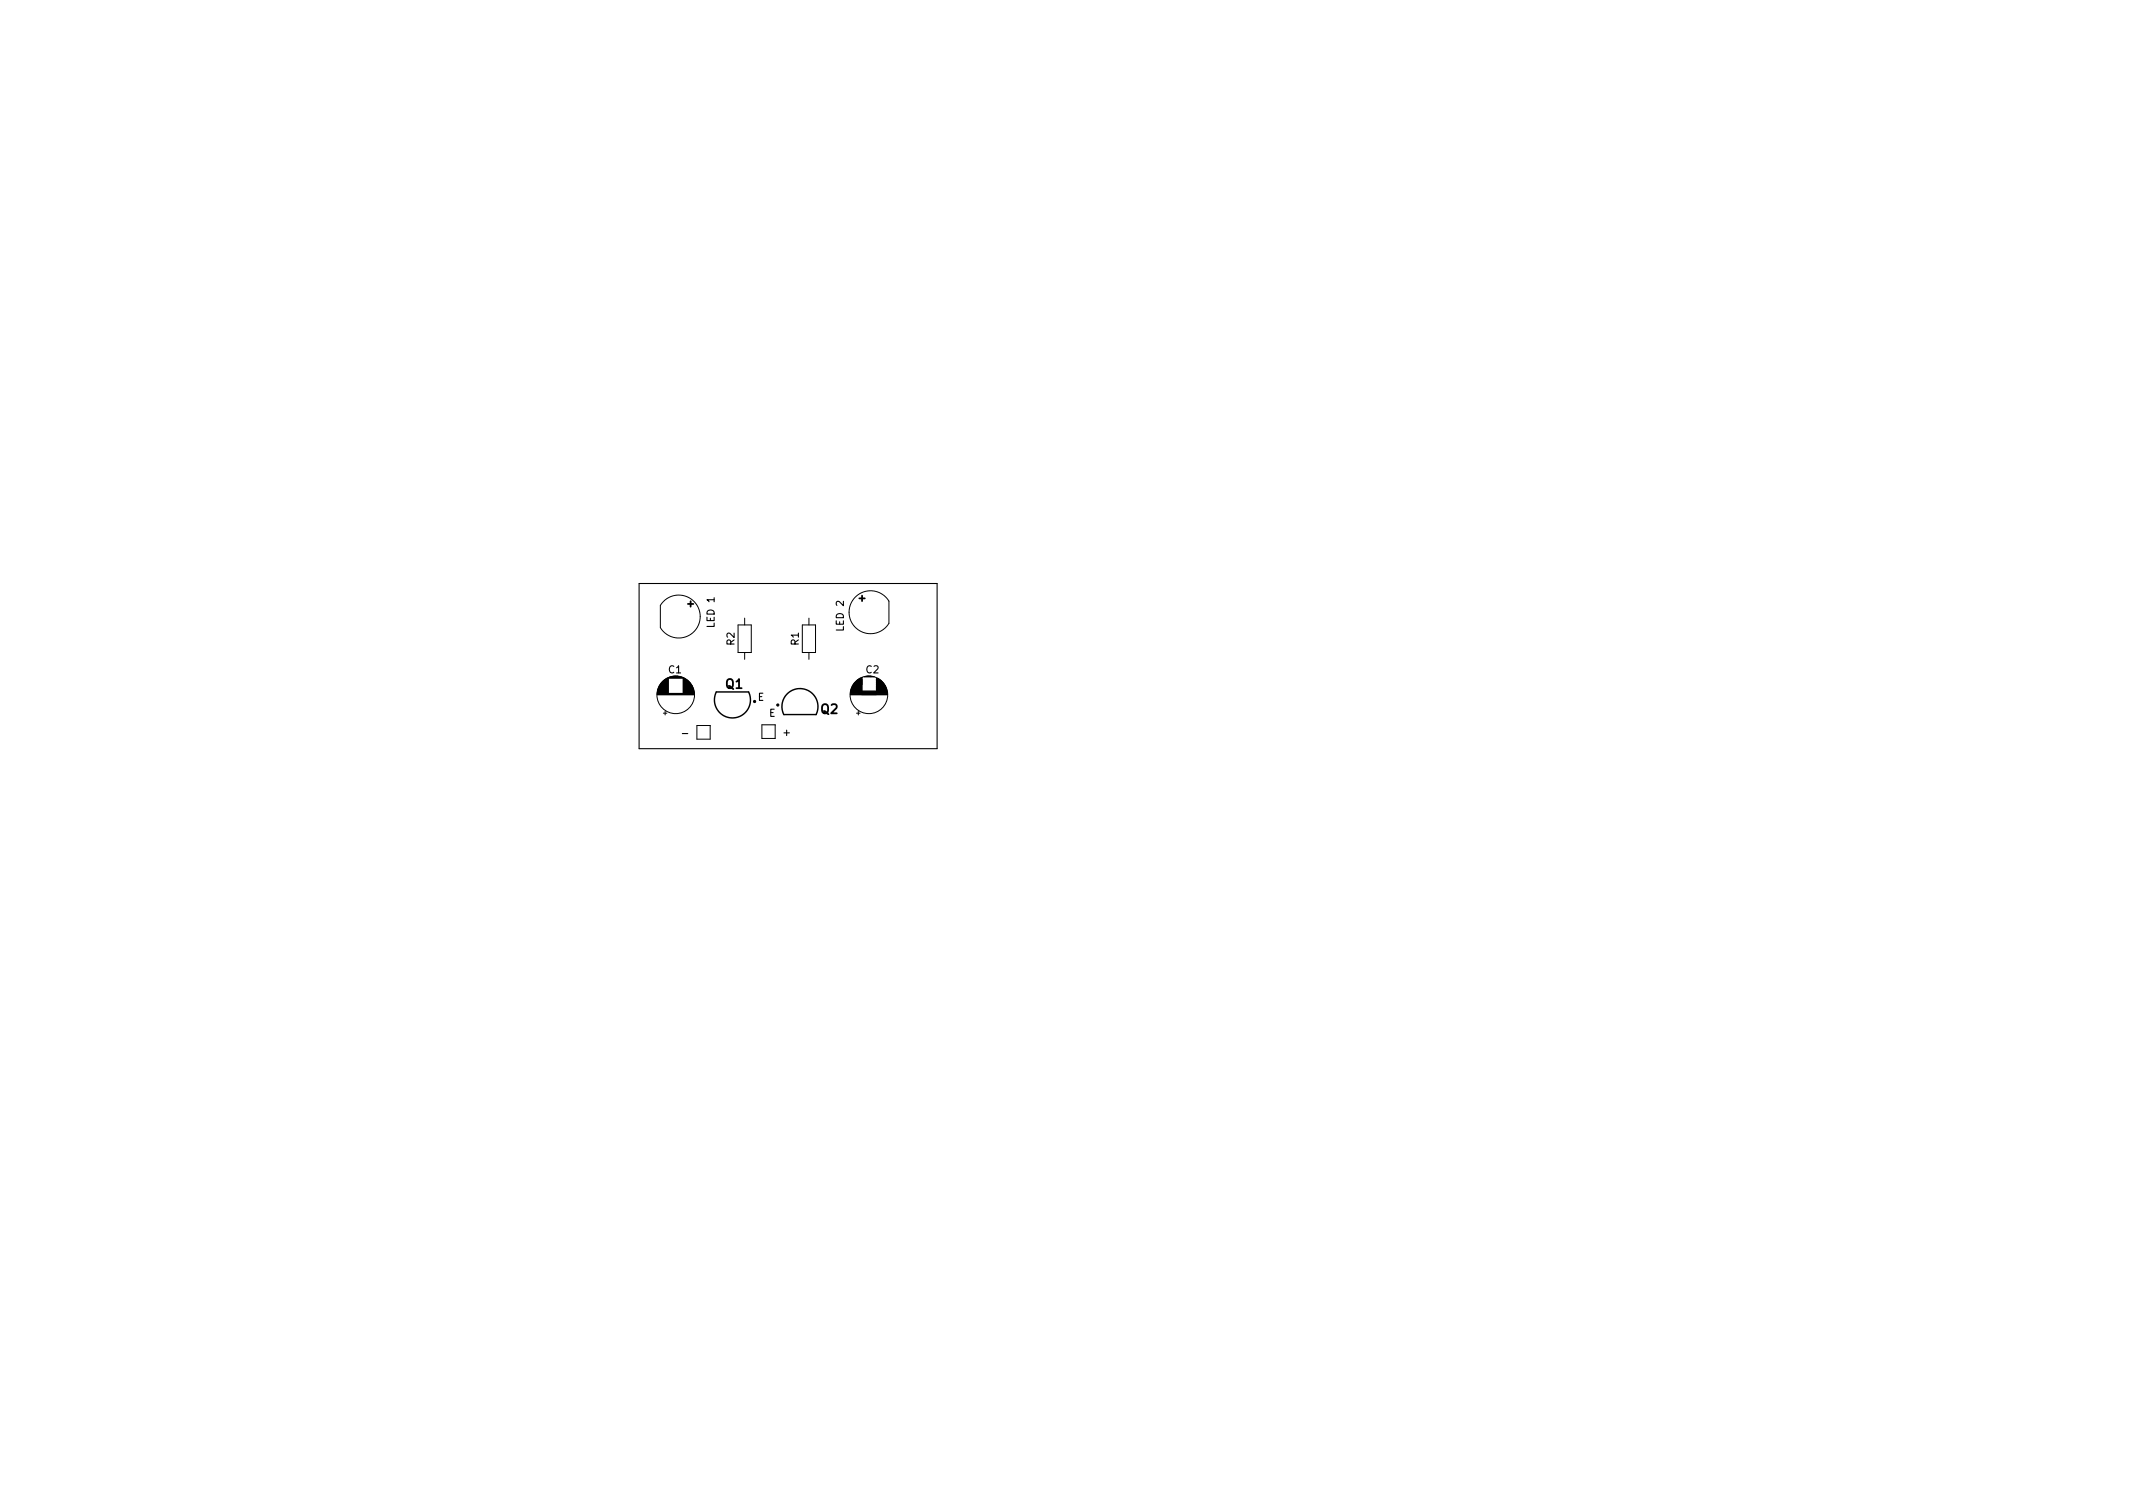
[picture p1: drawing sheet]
<svg xmlns="http://www.w3.org/2000/svg" width="297mm" height="210mm" viewBox="0 0 297 210" stroke-linecap="round" stroke-linejoin="round" font-family="sans-serif">
<defs><g id="words">
<g font-size="1.8">
<text x="101.1" y="95.9">Q1</text>
<text x="114.3" y="99.4">Q2</text>
</g>
<g font-size="1.4">
<text x="119.6" y="83.7">+</text>
<text x="95.8" y="84.5">+</text>
<text x="99.5" y="87.2" transform="rotate(-90 99.5 87.2)">LED 1</text>
<text x="102.3" y="89.8" transform="rotate(-90 102.3 89.8)">R2</text>
<text x="111.2" y="89.8" transform="rotate(-90 111.2 89.8)">R1</text>
<text x="117.5" y="87.7" transform="rotate(-90 117.5 87.7)">LED 2</text>
<text x="93.1" y="93.7">C1</text>
<text x="120.6" y="93.7">C2</text>
<text x="105.5" y="97.6">E</text>
<text x="107.1" y="99.8">E</text>
<text x="95.2" y="102.6">-</text>
<text x="109.1" y="102.5">+</text>
</g>
</g></defs>
<path d="M89 81.2h41.5v23h-41.5zM119.9 94.5v.9M120.1 94.4v.9" fill="none" stroke="#000" stroke-width=".15"/>
<g fill="none" stroke="#000" stroke-width=".14">
<path d="M91.5 96.7h5.2M91.5 96.6h5.2M91.5 96.5h5.2M91.5 96.5h1.6M91.5 96.4h1.6M91.5 96.3h1.6M91.6 96.3h1.5M91.6 96.2h1.5M91.6 96.1h1.5M91.6 96h1.5M91.6 95.9h1.5M91.7 95.9h1.4"/>
<path d="M91.7 95.8h1.4M91.7 95.7h1.4M91.8 95.7h1.3M91.8 95.6h1.3M91.8 95.5h1.3M91.9 95.5h1.2M91.9 95.4h1.2M91.9 95.3h1.2M92 95.3h1.1M92 95.2h1.1M92.1 95.1h1M92.2 95h.9"/>
<path d="M92.2 94.9h.9M92.3 94.9h.8M92.4 94.8h.7M92.4 99.3h.5M92.4 83.7a2.99 2.99 0 0 1 4.4 .2 2.99 2.99 0 0 1-.5 4.4 2.99 2.99 0 0 1-4.3-.9v-3.1zM92.4 94.7h.7M92.5 94.7h.6M92.6 94.6h.5M92.6 99.1v.5M92.7 94.6h.4M92.7 94.5h.4M92.8 94.5h.3"/>
<path d="M92.9 94.4h2.4M93 94.4h2.2M93.1 94.3h2M93.2 94.3h1.8M93.3 94.3h1.6M95.1 94.5h.3M95.1 94.5h.4M95.1 94.6h.4M95.1 94.6h.5M95.1 94.7h.6M95.1 94.7h.7M95.1 94.8h.7"/>
<path d="M95.1 94.9h.8M95.1 94.9h.9M95.1 95h.9M95.1 95.1h1M95.1 95.2h1.1M95.1 95.3h1.1M95.1 95.3h1.2M95.1 95.4h1.2M95.1 95.5h1.2M95.1 95.5h1.3M95.1 95.6h1.3M95.1 95.7h1.3"/>
<path d="M95.1 95.7h1.4M95.1 95.8h1.4M95.1 95.9h1.4M95.1 95.9h1.5M95.1 96h1.5M95.1 96.1h1.5M95.1 96.2h1.5M95.1 96.3h1.5M95.1 96.3h1.6M95.1 96.4h1.6M95.1 96.5h1.6M102.8 87h1.8v3.9h-1.8z"/>
<path d="M103.7 86.1v.9M103.7 90.9v.9M111.7 87h1.9v3.9h-1.9zM112.7 86.1v.9M112.7 90.9v.9M118.4 96.7h5.2M118.4 96.6h5.2M118.4 96.5h1.6M118.4 96.4h1.6M118.5 96.3h1.5M118.5 96.2h1.5M118.5 96.1h1.5"/>
<path d="M118.5 96h1.5M118.5 95.9h1.5M118.6 95.9h1.4M118.6 95.8h1.4M118.6 95.7h1.4M118.7 95.7h1.3M118.7 95.6h1.3M118.7 95.5h1.3M118.8 95.5h1.2M118.8 95.4h1.2M118.8 95.3h1.2M118.9 95.3h1.1"/>
<path d="M118.9 95.2h1.1M119 95.1h1M119.1 95h.9M119.1 83.2a2.99 2.99 0 0 1 4.7 .5v3.1a2.99 2.99 0 0 1-4.4 .8 2.99 2.99 0 0 1-.3-4.4zM119.1 94.9h.9M119.2 94.9h.8M119.3 94.8h.7M119.3 99.3h.5M119.3 94.7h.7M119.4 94.7h.6M119.5 94.6h.5M119.5 99.1v.5"/>
<path d="M119.6 94.6h.4M119.6 94.5h.4M119.7 94.5h.3M120.1 94.3l-.4 .2M122 94.5h.3M122 94.5h.4M122 94.6h.4M122 94.6h.5M122 94.7h.6M122 94.7h.7M122 94.8h.7M122 94.9h.8"/>
<path d="M122 94.9h.9M122 95h.9M122 95.1h1M122 95.2h1.1M122 95.3h1.1M122 95.3h1.2M122 95.4h1.2M122 95.5h1.2M122 95.5h1.3M122 95.6h1.3M122 95.7h1.3M122 95.7h1.4"/>
<path d="M122 95.8h1.4M122 95.9h1.4M122 95.9h1.5M122 96h1.5M122 96.1h1.5M122 96.2h1.5M122 96.3h1.5M122 96.4h1.6M122 96.5h1.6M97.1 101h1.8v1.9h-1.8zM106.1 100.9h1.8v1.9h-1.8z"/>
<circle cx="94.1" cy="96.7" r="2.62"/>
<circle cx="121" cy="96.7" r="2.62"/>
</g>
<path d="M99.8 96.3h4.4a2.51 2.51 0 0 1-2.2 3.7 2.51 2.51 0 0 1-2.3-3.6M109.7 96.6a2.51 2.51 0 0 1 3.2-.2 2.51 2.51 0 0 1 .8 3.1h-4.6a2.51 2.51 0 0 1 .6-2.9z" fill="none" stroke="#000" stroke-width=".2"/>
<g fill="#000" stroke="#000" stroke-width=".14">
<circle cx="105.1" cy="97.7" r=".15"/>
<circle cx="108.3" cy="98.2" r=".15"/>
</g>
<path d="M119.5 94.6h.6v2h-.6zM120 96.2h2v.5h-2z" fill="#000" stroke="#000" stroke-width=".15"/>
<use href="#words"/>
</svg>
